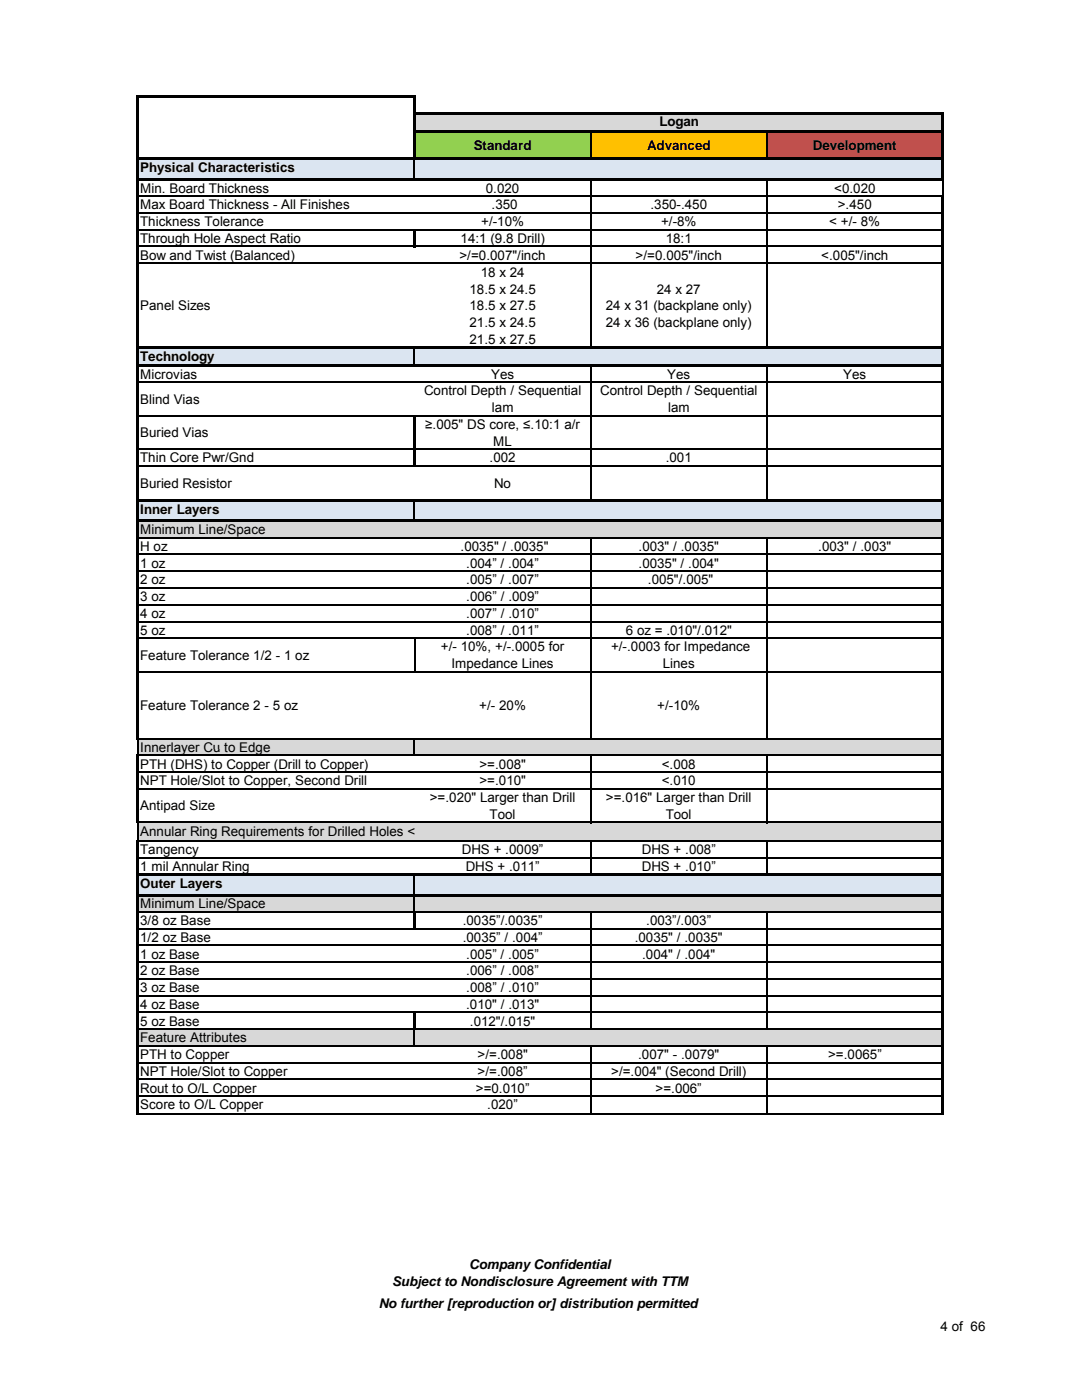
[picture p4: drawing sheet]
<svg xmlns="http://www.w3.org/2000/svg" width="216mm" height="279mm" viewBox="0 0 216 279" stroke-linecap="round" stroke-linejoin="round" font-family="sans-serif">
<defs><g id="words">
<g font-size="2.7">
<text x="94.5" y="29.9">Standard</text>
<text x="129.1" y="29.9">Advanced</text>
<text x="131.6" y="25.2">Logan</text>
<text x="162.2" y="29.9">Development</text>
<text x="28" y="34.4">Physical Characteristics</text>
<text x="28" y="38.4">Min. Board Thickness</text>
<text x="28" y="41.8">Max Board Thickness - All Finishes</text>
<text x="96.9" y="38.4">0.020</text>
<text x="98.1" y="41.8">.350</text>
<text x="129.8" y="41.8">.350-.450</text>
<text x="166.5" y="38.4">&lt;0.020</text>
<text x="167.2" y="41.8">&gt;.450</text>
<text x="28" y="45.1">Thickness Tolerance</text>
<text x="96" y="45.1">+/-10%</text>
<text x="131.9" y="45.1">+/-8%</text>
<text x="165.5" y="45.1">&lt; +/- 8%</text>
<text x="28" y="48.5">Through Hole Aspect Ratio</text>
<text x="28" y="51.8">Bow and Twist (Balanced)</text>
<text x="91.7" y="51.8">&gt;/=0.007&quot;/inch</text>
<text x="91.9" y="48.5">14:1 (9.8 Drill)</text>
<text x="126.8" y="51.8">&gt;/=0.005&quot;/inch</text>
<text x="132.8" y="48.5">18:1</text>
<text x="163.9" y="51.8">&lt;.005&quot;/inch</text>
<text x="93.7" y="58.6">18.5 x 24.5</text>
<text x="95.9" y="55.2">18 x 24</text>
<text x="131.1" y="58.6">24 x 27</text>
<text x="28" y="61.9">Panel Sizes</text>
<text x="93.7" y="61.9">18.5 x 27.5</text>
<text x="93.7" y="65.3">21.5 x 24.5</text>
<text x="120.9" y="61.9">24 x 31 (backplane only)</text>
<text x="120.9" y="65.3">24 x 36 (backplane only)</text>
<text x="93.7" y="68.6">21.5 x 27.5</text>
<text x="28" y="72.1">Technology</text>
<text x="28" y="75.6">Microvias</text>
<text x="98" y="75.6">Yes</text>
<text x="133.1" y="75.6">Yes</text>
<text x="168.3" y="75.6">Yes</text>
<text x="28" y="80.6">Blind Vias</text>
<text x="84.6" y="78.9">Control Depth / Sequential</text>
<text x="98.2" y="82.3">lam</text>
<text x="119.8" y="78.9">Control Depth / Sequential</text>
<text x="133.3" y="82.3">lam</text>
<text x="28" y="87.2">Buried Vias</text>
<text x="84.8" y="85.6">≥.005&quot; DS core, ≤.10:1 a/r</text>
<text x="98.4" y="88.9">ML</text>
<text x="28" y="92.3">Thin Core Pwr/Gnd</text>
<text x="97.7" y="92.3">.002</text>
<text x="132.8" y="92.3">.001</text>
<text x="28" y="97.4">Buried Resistor</text>
<text x="98.6" y="97.4">No</text>
<text x="28" y="102.5">Inner Layers</text>
<text x="28" y="106.6">Minimum Line/Space</text>
<text x="28" y="109.9">H oz</text>
<text x="28" y="113.3">1 oz</text>
<text x="91.9" y="109.9">.0035&quot; / .0035&quot;</text>
<text x="93" y="113.3">.004” / .004”</text>
<text x="127.4" y="113.3">.0035&quot; / .004&quot;</text>
<text x="127.4" y="109.9">.003&quot; / .0035&quot;</text>
<text x="163.3" y="109.9">.003&quot; / .003&quot;</text>
<text x="28" y="116.6">2 oz</text>
<text x="28" y="120">3 oz</text>
<text x="93" y="116.6">.005” / .007”</text>
<text x="93" y="120">.006” / .009”</text>
<text x="129.3" y="116.6">.005&quot;/.005&quot;</text>
<text x="28" y="123.3">4 oz</text>
<text x="93" y="123.3">.007” / .010”</text>
<text x="28" y="126.7">5 oz</text>
<text x="28" y="131.7">Feature Tolerance 1/2 - 1 oz</text>
<text x="88" y="130">+/- 10%, +/-.0005 for</text>
<text x="93" y="126.7">.008” / .011”</text>
<text x="121.9" y="130">+/-.0003 for Impedance</text>
<text x="124.9" y="126.7">6 oz = .010&quot;/.012&quot;</text>
<text x="90.1" y="133.4">Impedance Lines</text>
<text x="132.2" y="133.4">Lines</text>
<text x="28" y="141.7">Feature Tolerance 2 - 5 oz</text>
<text x="95.6" y="141.7">+/- 20%</text>
<text x="131.2" y="141.7">+/-10%</text>
<text x="28" y="150.1">Innerlayer Cu to Edge</text>
<text x="28" y="153.4">PTH (DHS) to Copper (Drill to Copper)</text>
<text x="95.7" y="153.4">&gt;=.008&quot;</text>
<text x="132" y="153.4">&lt;.008</text>
<text x="28" y="156.7">NPT Hole/Slot to Copper, Second Drill</text>
<text x="28" y="161.7">Antipad Size</text>
<text x="85.8" y="160.1">&gt;=.020&quot; Larger than Drill</text>
<text x="95.7" y="156.7">&gt;=.010&quot;</text>
<text x="120.9" y="160.1">&gt;=.016&quot; Larger than Drill</text>
<text x="132" y="156.7">&lt;.010</text>
<text x="28" y="166.8">Annular Ring Requirements for Drilled Holes &lt;</text>
<text x="97.7" y="163.4">Tool</text>
<text x="132.8" y="163.4">Tool</text>
<text x="28" y="170.5">Tangency</text>
<text x="28" y="173.8">1 mil Annular Ring</text>
<text x="92.2" y="170.5">DHS + .0009”</text>
<text x="92.9" y="173.8">DHS + .011”</text>
<text x="128.1" y="173.8">DHS + .010”</text>
<text x="128.1" y="170.5">DHS + .008”</text>
<text x="28" y="177.2">Outer Layers</text>
<text x="28" y="181.3">Minimum Line/Space</text>
<text x="28" y="184.6">3/8 oz Base</text>
<text x="92.3" y="184.6">.0035”/.0035”</text>
<text x="128.9" y="184.6">.003”/.003”</text>
<text x="28" y="188">1/2 oz Base</text>
<text x="28" y="191.3">1 oz Base</text>
<text x="92.3" y="188">.0035” / .004”</text>
<text x="93" y="191.3">.005” / .005”</text>
<text x="126.7" y="188">.0035&quot; / .0035&quot;</text>
<text x="128.1" y="191.3">.004&quot; / .004&quot;</text>
<text x="28" y="194.6">2 oz Base</text>
<text x="28" y="198">3 oz Base</text>
<text x="93" y="194.6">.006” / .008”</text>
<text x="93" y="198">.008” / .010”</text>
<text x="28" y="201.3">4 oz Base</text>
<text x="93" y="201.3">.010&quot; / .013&quot;</text>
<text x="28" y="204.7">5 oz Base</text>
<text x="28" y="208">Feature Attributes</text>
<text x="93.8" y="204.7">.012&quot;/.015&quot;</text>
<text x="28" y="211.4">PTH to Copper</text>
<text x="28" y="214.7">NPT Hole/Slot to Copper</text>
<text x="95.3" y="211.4">&gt;/=.008&quot;</text>
<text x="95.3" y="214.7">&gt;/=.008”</text>
<text x="122" y="214.7">&gt;/=.004&quot; (Second Drill)</text>
<text x="127.3" y="211.4">.007&quot; - .0079&quot;</text>
<text x="165.2" y="211.4">&gt;=.0065”</text>
<text x="28" y="218.1">Rout to O/L Copper</text>
<text x="28" y="221.4">Score to O/L Copper</text>
<text x="95" y="218.1">&gt;=0.010”</text>
<text x="97.2" y="221.4">.020”</text>
<text x="130.8" y="218.1">&gt;=.006”</text>
<text x="78.2" y="256.6">Subject to Nondisclosure Agreement with TTM</text>
<text x="93.6" y="253.2">Company Confidential</text>
<text x="75.6" y="261">No further [reproduction or] distribution permitted</text>
<text x="187.7" y="265.6">4 of 66</text>
</g>
</g></defs>
<g fill="#dbe5f1">
<path d="M27.6 31.7h55.2v4.2h-55.2z"/>
<path d="M27.6 69.4h55.2v3.6h-55.2z"/>
<path d="M27.6 99.9h55.2v4.1h-55.2z"/>
</g>
<g fill="#d8d8d8">
<path d="M27.6 104h55.2v3.4h-55.2z"/>
<path d="M27.6 147.4h55.2v2.2h-55.2z"/>
</g>
<path d="M27.7 31.5h55.3v.5h-55.3zM27.7 35.6h55.3v.5h-55.3zM82.5 19.4h.5v16.7h-.5zM27.7 69.2h55.3v.5h-55.3zM27.7 72.7h55.3v.5h-55.3zM82.5 69.7h.5v3.5h-.5zM27.7 99.6h55.3v.5h-55.3zM27.7 103.7h55.3v.5h-55.3zM82.5 100.1h.5v4.1h-.5zM27.2 19h.5v128.6h-.5zM27.3 147.6h.3v2h-.3zM82.5 147.3h.5v2.3h-.5z" fill="#000"/>
<path d="M27.7 19.2h55.3" fill="none" stroke="#000" stroke-width=".42"/>
<g fill="none" stroke="#000" stroke-width=".25">
<path d="M27.7 39.2h55.1M27.7 42.5h55.1M27.7 45.8h55.1M27.7 49.2h55.1M27.7 52.5h55.1M27.7 76.3h55.1M27.7 83h55.1M27.7 89.7h55.1M27.7 93h55.1M27.7 107.3h55.1M27.7 110.7h55.1M27.7 114h55.1"/>
<path d="M27.7 117.3h55.1M27.7 120.7h55.1M27.7 124h55.1M27.7 127.4h55.1M27.7 134.1h55.1M27.7 147.4h54.8"/>
</g>
<path d="M82.8 22.7h105.2v3.5h-105.2z" fill="#d8d8d8"/>
<path d="M82.8 26.2h35.1v5.6h-35.1z" fill="#92d050"/>
<path d="M117.9 26.2h35.1v5.6h-35.1z" fill="#ffc000"/>
<path d="M153 26.2h35v5.6h-35z" fill="#c0504d"/>
<g fill="#dbe5f1">
<path d="M82.8 31.7h105.2v4.2h-105.2z"/>
<path d="M82.8 69.4h105.2v3.6h-105.2z"/>
<path d="M82.8 99.9h105.2v4.1h-105.2z"/>
</g>
<g fill="#d8d8d8">
<path d="M82.8 104h105.2v3.4h-105.2z"/>
<path d="M82.8 147.4h105.2v2.2h-105.2z"/>
</g>
<g fill="none" stroke="#000" stroke-width=".25">
<path d="M82.7 39.2h105.2M117.9 26.5v5M117.9 36.1v33.1M153 26.5v5M153 36.1v33.1M188.1 36.1v2.9M82.7 42.5h105.2M82.7 52.5h105.2M83 45.8h104.9M83 49.2h104.9M82.7 76.3h105.2M117.9 73.2v26.4"/>
<path d="M153 73.2v26.4M83 83h104.9M83 89.7h104.9M83 93h104.9M82.7 107.3h105.2M82.7 110.7h105.2M82.7 114h105.2M82.7 117.3h105.2M117.9 107.4v40.2M153 107.4v40.2M82.7 127.3v6.9M82.7 120.7h105.2"/>
<path d="M82.7 124h105.2M82.8 127.4h105.1M82.8 134.1h105.1M82.7 147.4h105.2"/>
</g>
<g fill="#000">
<path d="M82.5 22.4h.5v9.6h-.5zM82.7 35.6h105.7v.5h-105.7zM83 22.4h105.4v.5h-105.4zM83 26h105.4v.5h-105.4zM83 31.5h105.4v.5h-105.4zM187.9 22.9h.5v13.2h-.5zM82.5 45.7h.5v3.6h-.5zM82.7 69.2h105.7v.5h-105.7zM82.7 72.7h105.7v.5h-105.7zM82.5 82.8h.5v10.3h-.5zM82.7 99.6h105.7v.5h-105.7zM82.7 103.7h105.7v.5h-105.7z"/>
<path d="M187.9 39h.5v110.6h-.5z"/>
</g>
<g fill="#d8d8d8">
<path d="M27.6 149.6h55.2v1.2h-55.2z"/>
<path d="M27.6 164.1h55.2v3.8h-55.2z"/>
</g>
<path d="M27.6 174.5h55.2v4.2h-55.2z" fill="#dbe5f1"/>
<g fill="#d8d8d8">
<path d="M27.6 178.6h55.2v3.4h-55.2z"/>
<path d="M27.6 205.4h55.2v3.4h-55.2z"/>
</g>
<path d="M27.3 149.6h.3v1h-.3zM82.5 149.6h.5v1.3h-.5zM27.2 150.6h.5v13.7h-.5zM27.7 174.3h55.3v.5h-55.3zM27.7 178.4h55.3v.5h-55.3zM82.5 174.8h.5v7.3h-.5zM82.5 201.9h.5v7h-.5zM27.2 167.7h.5v54.7h-.5z" fill="#000"/>
<g fill="none" stroke="#000" stroke-width=".25">
<path d="M27.7 150.7h54.8M27.7 154.1h55.1M27.7 157.4h55.1M27.5 164.3v3.4M27.7 164.1h55.1M27.7 167.9h55.1M27.7 171.2h55.1M27.7 182h54.8M27.7 185.3h55.1M27.7 188.7h55.1M27.7 192h55.1M27.7 195.4h55.1"/>
<path d="M27.7 198.7h55.1M27.7 202.1h54.8M27.7 205.4h54.8M27.7 208.7h54.8M27.7 212.1h55.1M27.7 215.4h55.1M27.7 218.8h55.1M27.7 222.3h55.1"/>
</g>
<g fill="#d8d8d8">
<path d="M82.8 149.6h105.2v1.2h-105.2z"/>
<path d="M82.8 164.1h105.2v3.8h-105.2z"/>
</g>
<path d="M82.8 174.5h105.2v4.2h-105.2z" fill="#dbe5f1"/>
<g fill="#d8d8d8">
<path d="M82.8 178.6h105.2v3.4h-105.2z"/>
<path d="M82.8 205.4h105.2v3.4h-105.2z"/>
</g>
<g fill="none" stroke="#000" stroke-width=".25">
<path d="M82.7 150.7h105.2M82.7 154.1h105.2M82.7 157.4h105.2M117.9 150.9v13.4M153 150.9v13.4M82.7 164.1h105.2M82.7 167.9h105.2M82.7 171.2h105.2M117.9 168v6.3M153 168v6.3M82.7 188.7h105.2M82.7 192h105.2"/>
<path d="M82.7 195.4h105.2M82.7 198.7h105.2M83 182h104.9M83 185.3h104.9M117.9 182.1v23.4M153 182.1v23.4M82.7 208.7h105.2M82.7 212.1h105.2M82.7 215.4h105.2M82.7 218.8h105.2M83 202.1h104.9M83 205.4h104.9"/>
<path d="M117.9 208.9v13.5M153 208.9v13.5M82.7 222.3h105.2"/>
</g>
<path d="M82.7 174.3h105.7v.5h-105.7zM82.7 178.4h105.7v.5h-105.7zM82.5 181.9h.5v3.6h-.5zM82.5 201.9h.5v3.6h-.5zM187.9 149.6h.5v72.8h-.5z" fill="#000"/>
<use href="#words"/>
</svg>
